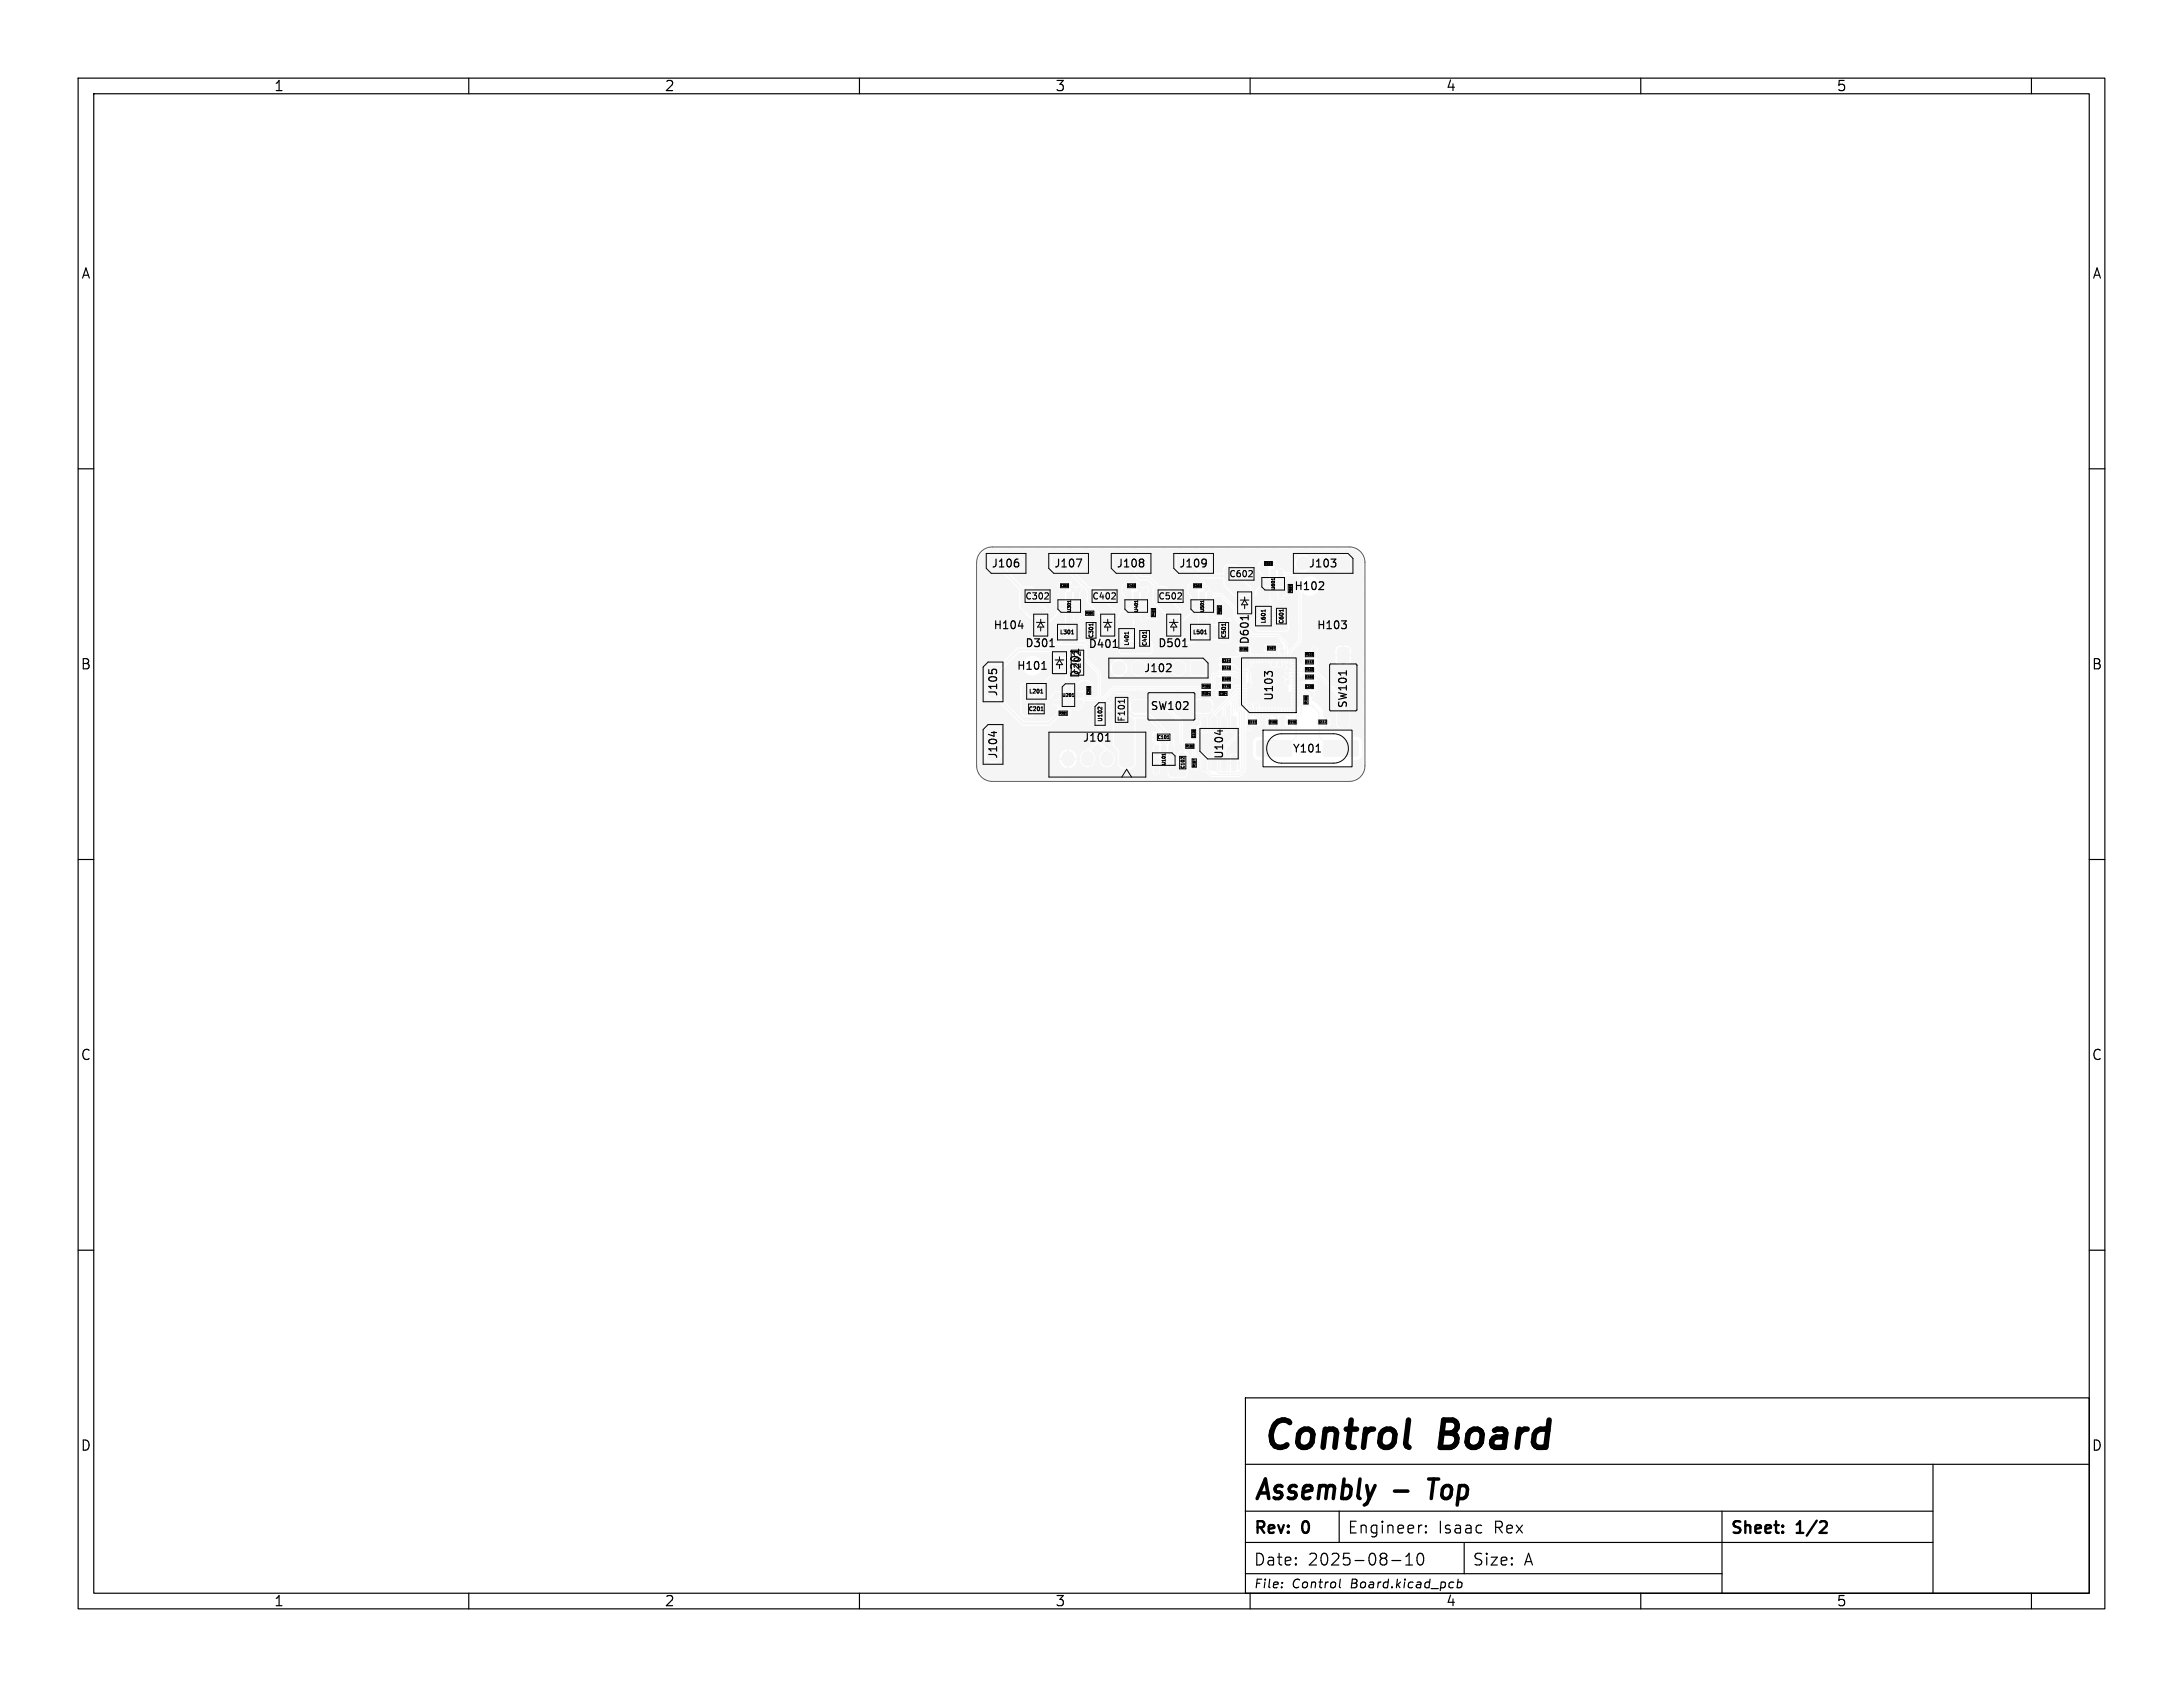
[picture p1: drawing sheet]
<svg xmlns="http://www.w3.org/2000/svg" width="279mm" height="216mm" viewBox="0 0 279 216" stroke-linecap="round" stroke-linejoin="round" font-family="sans-serif">
<defs><g id="words">
<g font-size="4.9">
<text x="161.4" y="186.4">Control</text>
<text x="184.5" y="186.4">Board</text>
</g>
<g font-size="3.5">
<text x="160.4" y="192.6">Assembly</text>
<text x="183.8" y="192.6">Top</text>
</g>
<g font-size="2.1">
<text x="160.4" y="196.7">Rev:</text>
<text x="166.8" y="196.7">0</text>
<text x="172.4" y="196.5">Engineer:</text>
<text x="184" y="196.5">Isaac</text>
<text x="191.3" y="196.5">Rex</text>
<text x="221.4" y="196.7">Sheet:</text>
<text x="230.1" y="196.7">1/2</text>
<text x="160.4" y="200.6">Date:</text>
<text x="167.4" y="200.6">2025-08-10</text>
<text x="188.4" y="200.6">Size:</text>
<text x="195" y="200.6">A</text>
</g>
<g font-size="1.8">
<text x="35" y="11.9">1</text>
<text x="85" y="11.9">2</text>
<text x="135" y="11.9">3</text>
<text x="185" y="11.9">4</text>
<text x="235" y="11.9">5</text>
<text x="10.3" y="35.9">A</text>
<text x="267.7" y="35.9">A</text>
<text x="10.3" y="85.9">B</text>
<text x="267.7" y="85.9">B</text>
<text x="10.3" y="135.9">C</text>
<text x="267.7" y="135.9">C</text>
<text x="10.3" y="185.9">D</text>
<text x="267.7" y="185.9">D</text>
<text x="35" y="205.8">1</text>
<text x="85" y="205.8">2</text>
<text x="135" y="205.8">3</text>
<text x="185" y="205.8">4</text>
<text x="235" y="205.8">5</text>
</g>
<g font-size="1.5">
<text x="160.4" y="203.5">File:</text>
<text x="165.4" y="203.5">Control</text>
<text x="173" y="203.5">Board.kicad_pcb</text>
</g>
<g font-size="1.4">
<text x="126.8" y="72.8">J106</text>
<text x="134.8" y="72.8">J107</text>
<text x="142.8" y="72.8">J108</text>
<text x="150.8" y="72.8">J109</text>
<text x="165.6" y="75.7">H102</text>
<text x="167.4" y="72.8">J103</text>
<text x="127.1" y="80.7">H104</text>
<text x="131.1" y="83">D301</text>
<text x="139.2" y="83.1">D401</text>
<text x="148.1" y="83">D501</text>
<text x="160" y="82.6" transform="rotate(-90 160 82.6)">D601</text>
<text x="168.5" y="80.7">H103</text>
<text x="127.8" y="89.2" transform="rotate(-90 127.8 89.2)">J105</text>
<text x="130.1" y="85.9">H101</text>
<text x="138.3" y="86.9" transform="rotate(-90 138.3 86.9)">D201</text>
<text x="146.3" y="86.2">J102</text>
<text x="163.1" y="89.8" transform="rotate(-90 163.1 89.8)">U103</text>
<text x="138.5" y="95.1">J101</text>
<text x="147.2" y="91.1">SW102</text>
<text x="172.6" y="90.7" transform="rotate(-90 172.6 90.7)">SW101</text>
<text x="127.8" y="97.2" transform="rotate(-90 127.8 97.2)">J104</text>
<text x="156.7" y="97.2" transform="rotate(-90 156.7 97.2)">U104</text>
<text x="165.4" y="96.5">Y101</text>
</g>
<g font-size="1.1">
<text x="131.2" y="76.9">C302</text>
<text x="139.7" y="76.9">C402</text>
<text x="148.2" y="76.9">C502</text>
<text x="157.3" y="74">C602</text>
<text x="138.5" y="86.5" transform="rotate(-90 138.5 86.5)">C202</text>
<text x="144.1" y="92.4" transform="rotate(-90 144.1 92.4)">F101</text>
</g>
<g font-size=".7">
<text x="135.6" y="81.3">L301</text>
<text x="140" y="81.7" transform="rotate(-90 140 81.7)">C301</text>
<text x="144.6" y="82.7" transform="rotate(-90 144.6 82.7)">L401</text>
<text x="146.9" y="82.7" transform="rotate(-90 146.9 82.7)">C401</text>
<text x="152.6" y="81.3">L501</text>
<text x="157" y="81.7" transform="rotate(-90 157 81.7)">C501</text>
<text x="162.1" y="79.8" transform="rotate(-90 162.1 79.8)">L601</text>
<text x="164.4" y="79.9" transform="rotate(-90 164.4 79.9)">C601</text>
<text x="131.7" y="88.8">L201</text>
<text x="131.6" y="91.1">C201</text>
<text x="141.2" y="92.4" transform="rotate(-90 141.2 92.4)">U102</text>
</g>
<g font-size=".6">
<text x="163.2" y="75.5" transform="rotate(-90 163.2 75.5)">U601</text>
<text x="137.1" y="78.4" transform="rotate(-90 137.1 78.4)">U301</text>
<text x="145.7" y="78.4" transform="rotate(-90 145.7 78.4)">U401</text>
<text x="154.2" y="78.4" transform="rotate(-90 154.2 78.4)">U501</text>
<text x="135.9" y="89.3">U201</text>
<text x="148.1" y="94.6">C101</text>
<text x="149.2" y="98" transform="rotate(-90 149.2 98)">U101</text>
<text x="151.7" y="98.4" transform="rotate(-90 151.7 98.4)">C102</text>
</g>
<g font-size=".4">
<text x="165.3" y="75.9" transform="rotate(-90 165.3 75.9)">R601</text>
<text x="138.9" y="78.7">R301</text>
<text x="147.8" y="78.9" transform="rotate(-90 147.8 78.9)">R401</text>
<text x="156.3" y="78.6" transform="rotate(-90 156.3 78.6)">R501</text>
<text x="167.1" y="84">R101</text>
<text x="153.8" y="88">R105</text>
<text x="153.8" y="89">R104</text>
<text x="167.1" y="85.9">R102</text>
<text x="135.5" y="91.5">R201</text>
<text x="151.8" y="95.7">R103</text>
<text x="167.3" y="90.1" transform="rotate(-90 167.3 90.1)">R106</text>
<text x="153" y="98.2" transform="rotate(-90 153 98.2)">R107</text>
</g>
<g font-size=".3">
<text x="135.7" y="75.1">C303</text>
<text x="144.3" y="75.1">C403</text>
<text x="152.8" y="75.1">C503</text>
<text x="161.8" y="72.3">C603</text>
<text x="158.7" y="83.3">C105</text>
<text x="162.2" y="83.1">C107</text>
<text x="139.5" y="88.9" transform="rotate(-90 139.5 88.9)">C203</text>
<text x="156" y="88.9">C104</text>
<text x="156.5" y="88">C110</text>
<text x="156.5" y="87.1">C109</text>
<text x="156.5" y="84.7">C114</text>
<text x="156.5" y="85.7">C113</text>
<text x="167.1" y="86.8">C103</text>
<text x="167.1" y="84.9">C112</text>
<text x="167.1" y="88.1">C108</text>
<text x="153" y="94.4" transform="rotate(-90 153 94.4)">C115</text>
<text x="159.8" y="92.6">C111</text>
<text x="162.4" y="92.6">C106</text>
<text x="164.9" y="92.6">C116</text>
<text x="168.8" y="92.6">C117</text>
</g>
</g></defs>
<g fill="#f5f5f5" stroke="#f5f5f5" stroke-width=".13">
<path d="M151 98l.1-.1 .7 .1v.1v.7h-.2h-.6l-.1-.2z"/>
<path d="M151 96.4h.1h.7v.2v.6l-.2 .1-.6-.1-.1-.2z"/>
<path d="M153.6 87.5h.5v.6h-.5z"/>
<path d="M154.7 87.5h.4v.6h-.4z"/>
<path d="M171 71.2h1.7v1.8h-1.7z"/>
<path d="M143.4 96.2l.2-.1 1.4 .1 .1 .2v1.4l-.1 .2-.2 .1-1.4-.1-.1-.2v-1.4z"/>
<path d="M168.6 92.1h.5v.6h-.5z"/>
<path d="M169.5 92.1h.5v.6h-.5z"/>
<path d="M155.8 78.3h.6v.5h-.6z"/>
<path d="M155.8 77.3h.6v.5h-.6z"/>
<path d="M153.6 88.5h.5v.6h-.5z"/>
<path d="M154.7 88.5h.4v.6h-.4z"/>
<path d="M135.3 91h.5v.6h-.5z"/>
<path d="M136.4 91h.4v.6h-.4z"/>
<path d="M166.9 89.9h.5v.4h-.5z"/>
<path d="M166.9 88.8h.5v.5h-.5z"/>
<path d="M151.5 95.2h.5v.6h-.5z"/>
<path d="M152.6 95.2h.4v.6h-.4z"/>
<path d="M137.1 82.8h.1h1.4l.2 .2v.8l-.3 .1h-1.3l-.2-.2z"/>
<path d="M156 81.2l.1-.1h1.1l.2 .3-.1 .6-.2 .1h-1l-.2-.2z"/>
<path d="M156 79.3l.1-.1h1.1l.2 .3-.1 .6-.2 .1h-1l-.2-.2z"/>
<path d="M130.9 87.7h1v1.5h-1z"/>
<path d="M133.4 87.7h1v1.5h-1z"/>
<path d="M157.2 84.3h.5v.5h-.5z"/>
<path d="M156.3 84.3h.4v.5h-.4z"/>
<path d="M139.1 87.6h.5v.5h-.5z"/>
<path d="M139.1 88.6h.5v.5h-.5z"/>
<path d="M159.4 82.8h.5v.5h-.5z"/>
<path d="M158.5 82.8h.5v.5h-.5z"/>
<path d="M157.2 85.2h.5v.5h-.5z"/>
<path d="M156.3 85.2h.4v.5h-.4z"/>
<path d="M142.6 71.2h1.7v1.8h-1.7z"/>
<path d="M135 87.8l1.2-.1 .1 .2v.3l-.2 .1h-1.1l-.1-.1z"/>
<path d="M135 88.7h1.2l.1 .1v.4l-.2 .1-1.1-.1-.1-.1z"/>
<path d="M135 89.7l1.2-.1 .1 .2v.3l-.2 .1h-1.1l-.1-.1z"/>
<path d="M137.3 89.7l1.2-.1v.2v.3l-.1 .1h-1.1l-.1-.1z"/>
<path d="M137.3 88.7h1.2v.1v.4l-.1 .1-1.1-.1-.1-.1z"/>
<path d="M137.3 87.8l1.2-.1v.2v.3l-.1 .1h-1.1l-.1-.1z"/>
<path d="M156.9 72.6h.8l.3 .1v1.4l-.2 .2h-.7l-.2-.1-.1-1.4z"/>
<path d="M159.9 72.6h.8l.2 .1v1.4l-.1 .2h-.7l-.3-.1v-1.4z"/>
<path d="M166.9 86.4h.5v.5h-.5z"/>
<path d="M167.8 86.4h.5v.5h-.5z"/>
<path d="M141.2 78l.2-.1 .9 .1 .1 .1-.1 .6-.2 .1-.9-.1v-.1z"/>
<path d="M141.2 81.3l.2-.1 .9 .1 .1 .1-.1 .6-.2 .1-.9-.1v-.1z"/>
<path d="M167.9 85.4h.4v.6h-.4z"/>
<path d="M166.9 85.4h.4v.6h-.4z"/>
<path d="M142.7 91.7l.2-.1h1.4l.1 .3v.8l-.2 .2h-1.4l-.1-.3z"/>
<path d="M142.7 88.9l.2-.1h1.4l.1 .3v.8l-.2 .2h-1.4l-.1-.3z"/>
<path d="M131.3 90.1l.7-.1 .2 .2v1l-.2 .2-.6 .1-.2-.2v-1z"/>
<path d="M133.2 90.1l.7-.1 .2 .2v1l-.2 .2-.6 .1-.2-.2v-1z"/>
<path d="M138.7 78.2h.5v.6h-.5z"/>
<path d="M139.8 78.2h.4v.6h-.4z"/>
<path d="M147.8 75.5l.9-.1 .2 .2v1.4l-.1 .2h-.8l-.2-.2v-1.3z"/>
<path d="M150.8 75.5l.8-.1 .3 .2v1.4l-.2 .2h-.7l-.3-.2v-1.3z"/>
<path d="M166.9 84.5h.5v.5h-.5z"/>
<path d="M167.8 84.5h.5v.5h-.5z"/>
<path d="M153.2 89.7h.2h1.5l.1 .3v1l-.3 .2-1.5-.1-.2-.3v-.9z"/>
<path d="M144.9 89.8l.3-.1h1.5l.1 .3v1l-.4 .2-1.4-.1-.2-.3z"/>
<path d="M160.9 94.9l.2-.1h4.1l.1 .2v1.6l-.2 .2h-4.1l-.1-.3v-1.5z"/>
<path d="M169.4 94.9l.2-.1h4.1l.1 .2v1.6l-.2 .2h-4.1l-.2-.3v-1.5z"/>
<path d="M159.6 92.1h.5v.6h-.5z"/>
<path d="M160.6 92.1h.4v.6h-.4z"/>
<path d="M152.5 84.7h1.7v1.7h-1.7z"/>
<path d="M130.8 75.5l.8-.1 .3 .2v1.4l-.2 .2h-.7l-.2-.2v-1.3z"/>
<path d="M133.8 75.5l.8-.1 .2 .2v1.4l-.1 .2h-.8l-.2-.2v-1.3z"/>
<path d="M149.3 93.9h.2h.6l.1 .2-.1 .7h-.2h-.6v-.2z"/>
<path d="M147.8 93.9h.1h.6l.1 .2-.1 .7h-.1h-.6l-.1-.2z"/>
<path d="M135.6 78.1l.4-.1 .2 .1v1.1l-.1 .2h-.3l-.2-.1z"/>
<path d="M136.6 78.1l.4-.1 .1 .1v1.1v.2h-.4l-.1-.1z"/>
<path d="M137.5 78.1l.4-.1 .2 .1v1.1l-.1 .2h-.4l-.1-.1z"/>
<path d="M137.5 75.8h.4l.2 .1v1l-.1 .2h-.4l-.1-.1z"/>
<path d="M136.6 75.8h.4l.1 .1v1v.2h-.4l-.1-.1z"/>
<path d="M135.6 75.8h.4l.2 .1v1l-.1 .2h-.3l-.2-.1z"/>
<path d="M166.9 87.6h.5v.5h-.5z"/>
<path d="M167.8 87.6h.5v.5h-.5z"/>
<path d="M153.9 96.7h.4l.1 .1v1.7l-.1 .1h-.3l-.2-.1z"/>
<path d="M155.1 96.7h.4l.2 .1v1.7l-.1 .1h-.4l-.1-.1z"/>
<path d="M156.4 96.7h.4l.1 .1 .1 1.7-.1 .1h-.4l-.1-.1z"/>
<path d="M157.7 96.7h.4l.1 .1v1.7l-.1 .1h-.3l-.2-.1z"/>
<path d="M157.7 91.8l.4-.1 .1 .1v1.7l-.1 .2h-.3l-.2-.1z"/>
<path d="M156.4 91.8l.4-.1 .1 .1 .1 1.7-.1 .2h-.4l-.1-.1z"/>
<path d="M155.1 91.8l.4-.1 .2 .1v1.7l-.1 .2h-.4l-.1-.1z"/>
<path d="M153.9 91.8l.4-.1 .1 .1v1.7l-.1 .2h-.3l-.2-.1z"/>
<path d="M163.3 79.4l.2-.1h1.1l.1 .3v.5l-.2 .2h-1.1l-.1-.3z"/>
<path d="M163.3 77.5l.2-.1h1.1l.1 .3v.5l-.2 .2h-1.1l-.1-.3z"/>
<path d="M152.5 93.2h.5v.5h-.5z"/>
<path d="M152.5 94.1h.5v.5h-.5z"/>
<path d="M160.9 79.6h1.5v1h-1.5z"/>
<path d="M160.9 77.1h1.5v1h-1.5z"/>
<path d="M163.2 92.1h.5v.6h-.5z"/>
<path d="M162.2 92.1h.5v.6h-.5z"/>
<path d="M126.2 85.1h1.7v1.8h-1.7z"/>
<path d="M139.4 75.5l.8-.1 .3 .2v1.4l-.2 .2h-.7l-.3-.2v-1.3z"/>
<path d="M142.3 75.5l.9-.1 .2 .2v1.4l-.1 .2h-.8l-.2-.2v-1.3z"/>
<path d="M152.7 78.1l.4-.1 .1 .1v1.1l-.1 .2h-.3l-.2-.1z"/>
<path d="M153.6 78.1l.4-.1 .2 .1v1.1l-.1 .2h-.4l-.1-.1z"/>
<path d="M154.6 78.1l.4-.1 .1 .1v1.1l-.1 .2h-.3l-.2-.1z"/>
<path d="M154.6 75.8h.4l.1 .1v1l-.1 .2h-.3l-.2-.1z"/>
<path d="M153.6 75.8h.4l.2 .1v1l-.1 .2h-.4l-.1-.1z"/>
<path d="M152.7 75.8h.4l.1 .1v1l-.1 .2h-.3l-.2-.1z"/>
<path d="M145.8 82.2h.2h1.1l.1 .2v.6l-.2 .1h-1.1l-.1-.2z"/>
<path d="M145.8 80.3h.2h1.1l.1 .2v.6l-.2 .1h-1.1l-.1-.2z"/>
<path d="M126.6 71.2h1.7v1.8h-1.7z"/>
<path d="M139 81.2l.2-.1h1l.2 .3v.6l-.3 .1h-1l-.2-.2z"/>
<path d="M139 79.3l.2-.1h1l.2 .3v.6l-.3 .1h-1l-.2-.2z"/>
<path d="M147.3 78.7h.6v.4h-.6z"/>
<path d="M147.3 77.7h.6v.4h-.6z"/>
<path d="M163 82.7h.4v.5h-.4z"/>
<path d="M162 82.7h.5v.5h-.5z"/>
<path d="M126.2 93.1h1.7v1.8h-1.7z"/>
<path d="M156.8 88.5h.5v.5h-.5z"/>
<path d="M155.8 88.5h.5v.5h-.5z"/>
<path d="M135.5 74.7h.5v.5h-.5z"/>
<path d="M136.5 74.7h.5v.5h-.5z"/>
<path d="M152.6 97.9h.5v.5h-.5z"/>
<path d="M152.6 96.9h.5v.5h-.5z"/>
<path d="M164.9 75.6h.5v.5h-.5z"/>
<path d="M164.9 74.6h.5v.4h-.5z"/>
<path d="M149.6 95.4h.5h.1v1.1l-.1 .2h-.4l-.1-.1z"/>
<path d="M148.7 95.4h.4h.1l.1 1.1-.1 .2h-.4l-.1-.1z"/>
<path d="M147.7 95.4h.5h.1v1.1l-.1 .2h-.4l-.1-.1z"/>
<path d="M147.7 97.7l.5-.1 .1 .1v1.1l-.1 .1h-.4h-.1z"/>
<path d="M149.6 97.7l.5-.1 .1 .1v1.1l-.1 .1h-.4h-.1z"/>
<path d="M137.4 80.1h.9v1.5h-.9z"/>
<path d="M134.8 80.1h1.1v1.5h-1.1z"/>
<path d="M159.7 90.7l.2 .1-.1 .8-.1-.1z"/>
<path d="M160.1 90.7l.2 .1-.1 .8-.1-.1z"/>
<path d="M160.5 90.7l.2 .1-.1 .8-.1-.1z"/>
<path d="M160.9 90.7l.2 .1-.1 .8-.1-.1z"/>
<path d="M161.3 90.7l.2 .1-.1 .8-.1-.1z"/>
<path d="M161.7 90.7l.2 .1-.1 .8-.1-.1z"/>
<path d="M162.1 90.7l.2 .1-.1 .8-.1-.1z"/>
<path d="M162.5 90.7l.2 .1-.1 .8-.1-.1z"/>
<path d="M162.9 90.7l.2 .1-.1 .8-.1-.1z"/>
<path d="M163.3 90.7l.2 .1-.1 .8-.1-.1z"/>
<path d="M163.7 90.7l.2 .1-.1 .8-.1-.1z"/>
<path d="M164.1 90.7l.2 .1v.8l-.2-.1z"/>
<path d="M164.5 90.7l.2 .1v.8l-.2-.1z"/>
<path d="M164.9 90.7l.2 .1v.8l-.2-.1z"/>
<path d="M165.4 90.2h.8l.1 .2h-.8z"/>
<path d="M165.4 89.8h.8l.1 .2h-.8z"/>
<path d="M165.4 89.4h.8l.1 .2h-.8z"/>
<path d="M165.4 89h.8l.1 .2h-.8z"/>
<path d="M165.4 88.6h.8l.1 .2h-.8z"/>
<path d="M165.4 88.2h.8l.1 .2h-.8z"/>
<path d="M165.4 87.8h.8l.1 .2h-.8z"/>
<path d="M165.4 87.4h.8l.1 .2h-.8z"/>
<path d="M165.4 87h.8l.1 .2h-.8z"/>
<path d="M165.4 86.6h.8l.1 .2h-.8z"/>
<path d="M165.4 86.2h.8l.1 .2h-.8z"/>
<path d="M165.4 85.8h.8l.1 .2h-.8z"/>
<path d="M165.4 85.4h.8l.1 .2h-.8z"/>
<path d="M165.4 85h.8l.1 .1-.8 .1z"/>
<path d="M164.9 83.8l.2 .1v.8h-.2z"/>
<path d="M164.5 83.8l.2 .1v.8h-.2z"/>
<path d="M164.1 83.8l.2 .1v.8h-.2z"/>
<path d="M163.7 83.8l.2 .1-.1 .8h-.1z"/>
<path d="M163.3 83.8l.2 .1-.1 .8h-.1z"/>
<path d="M162.9 83.8l.2 .1-.1 .8h-.1z"/>
<path d="M162.5 83.8l.2 .1-.1 .8h-.1z"/>
<path d="M162.1 83.8l.2 .1-.1 .8h-.1z"/>
<path d="M161.7 83.8l.2 .1-.1 .8h-.1z"/>
<path d="M161.3 83.8l.2 .1-.1 .8h-.1z"/>
<path d="M160.9 83.8l.2 .1-.1 .8h-.1z"/>
<path d="M160.5 83.8l.2 .1-.1 .8h-.1z"/>
<path d="M160.1 83.8l.2 .1-.1 .8h-.1z"/>
<path d="M159.7 83.8l.2 .1-.1 .8h-.1z"/>
<path d="M158.5 85h.8l.1 .1-.8 .1z"/>
<path d="M158.5 85.4h.8l.1 .2h-.8z"/>
<path d="M158.5 85.8h.8l.1 .2h-.8z"/>
<path d="M158.5 86.2h.8l.1 .2h-.8z"/>
<path d="M158.5 86.6h.8l.1 .2h-.8z"/>
<path d="M158.5 87h.8l.1 .2h-.8z"/>
<path d="M158.5 87.4h.8l.1 .2h-.8z"/>
<path d="M158.5 87.8h.8l.1 .2h-.8z"/>
<path d="M158.5 88.2h.8l.1 .2h-.8z"/>
<path d="M158.5 88.6h.8l.1 .2h-.8z"/>
<path d="M158.5 89h.8l.1 .2h-.8z"/>
<path d="M158.5 89.4h.8l.1 .2h-.8z"/>
<path d="M158.5 89.8h.8l.1 .2h-.8z"/>
<path d="M158.5 90.2h.8l.1 .2h-.8z"/>
<path d="M160.8 86.1h3.2v3.2h-3.2z"/>
<path d="M166.9 83.5h.4v.6h-.4z"/>
<path d="M167.9 83.5h.4v.6h-.4z"/>
<path d="M139.5 90.2l.5-.1 .1 .1v.8l-.1 .1h-.4l-.1-.1z"/>
<path d="M139.5 92.1h.6v.5h-.6z"/>
<path d="M141.5 92.1h.6v.5h-.6z"/>
<path d="M141.5 90.2h.6v.5h-.6z"/>
<path d="M161.6 71.8h.5v.6h-.5z"/>
<path d="M162.6 71.8h.5v.6h-.5z"/>
<path d="M135.1 82.8l.1-.1 .9 .1 .1 .1-.1 .6-.1 .1-.9-.1-.1-.1z"/>
<path d="M135.1 86.1l.1-.1 .9 .1 .1 .1-.1 .6-.1 .1-.9-.1-.1-.1z"/>
<path d="M134.7 71.2h1.6v1.8h-1.6z"/>
<path d="M157.2 87.6h.5v.5h-.5z"/>
<path d="M156.3 87.6h.4v.5h-.4z"/>
<path d="M149.7 78l.1-.1 1 .1v.1v.6l-.2 .1-.9-.1-.1-.1z"/>
<path d="M149.7 81.3l.1-.1 1 .1v.1v.6l-.2 .1-.9-.1-.1-.1z"/>
<path d="M158.8 75.1l.1-.1 .9 .1 .1 .2-.1 .6-.1 .1-.9-.1-.1-.2z"/>
<path d="M158.8 78.4h.1h.9l.1 .2-.1 .6-.1 .1-.9-.1-.1-.2z"/>
<path d="M152.6 74.7h.4v.5h-.4z"/>
<path d="M153.5 74.7h.5v.5h-.5z"/>
<path d="M144.2 78.1l.4-.1 .2 .1v1.1l-.1 .2h-.4l-.1-.1z"/>
<path d="M145.2 78.1l.4-.1 .1 .1v1.1l-.1 .2h-.3l-.2-.1z"/>
<path d="M146.1 78.1l.4-.1 .2 .1v1.1l-.1 .2h-.4l-.1-.1z"/>
<path d="M146.1 75.8h.4l.2 .1v1l-.1 .2h-.4l-.1-.1z"/>
<path d="M145.2 75.8h.4l.1 .1v1l-.1 .2h-.3l-.2-.1z"/>
<path d="M144.2 75.8h.4l.2 .1v1l-.1 .2h-.4l-.1-.1z"/>
<path d="M161.7 75.2h.4l.2 .1v1.1l-.1 .1h-.4l-.1-.1z"/>
<path d="M162.7 75.2h.4l.1 .1v1.1v.1h-.4l-.1-.1z"/>
<path d="M163.6 75.2h.4l.2 .1v1.1l-.1 .1h-.4l-.1-.1z"/>
<path d="M163.6 73l.4-.1 .2 .1v1.1l-.1 .1h-.4l-.1-.1z"/>
<path d="M162.7 73l.4-.1 .1 .1v1.1v.1h-.4l-.1-.1z"/>
<path d="M161.7 73l.4-.1 .2 .1v1.1l-.1 .1h-.4l-.1-.1z"/>
<path d="M150.6 71.2h1.8v1.8h-1.8z"/>
<path d="M171.3 82.9h1l.3 .1 .1 1.5-.2 .3-1 .1-.3-.2v-1.4z"/>
<path d="M171.3 91.1h1l.3 .1 .1 1.5-.2 .3-1 .1-.3-.2v-1.4z"/>
<path d="M143.4 82.4h1.5v1.1h-1.5z"/>
<path d="M143.4 80h1.5v1h-1.5z"/>
<path d="M154.4 80.1h1v1.5h-1z"/>
<path d="M151.9 80.1h1v1.5h-1z"/>
<path d="M132.7 78l.1-.1 .9 .1 .1 .1-.1 .6-.1 .1-.9-.1-.1-.1z"/>
<path d="M132.7 81.3l.1-.1 .9 .1 .1 .1-.1 .6-.1 .1-.9-.1-.1-.1z"/>
<path d="M144.1 74.7h.5v.5h-.5z"/>
<path d="M145.1 74.7h.4v.5h-.4z"/>
<path d="M157.2 86.6h.5v.6h-.5z"/>
<path d="M156.3 86.6h.4v.6h-.4z"/>
<path d="M165.6 92.1h.5v.6h-.5z"/>
<path d="M164.7 92.1h.5v.6h-.5z"/>
<circle cx="169.3" cy="72.1" r=".85"/>
<circle cx="166.8" cy="72.1" r=".85"/>
<circle cx="146" cy="72.1" r=".85"/>
<circle cx="150.8" cy="85.5" r=".85"/>
<circle cx="148.3" cy="85.5" r=".85"/>
<circle cx="145.7" cy="85.5" r=".85"/>
<circle cx="143.2" cy="85.5" r=".85"/>
<circle cx="127.1" cy="88.5" r=".85"/>
<circle cx="130" cy="72.1" r=".85"/>
<circle cx="127.1" cy="96.5" r=".85"/>
<circle cx="129.1" cy="80" r="2.5"/>
<circle cx="138" cy="72.1" r=".85"/>
<circle cx="154" cy="72.1" r=".85"/>
<circle cx="170.5" cy="80" r="2.5"/>
<circle cx="133.3" cy="77" r=".32"/>
<circle cx="170.6" cy="91.9" r=".33"/>
<circle cx="164.9" cy="74" r=".33"/>
<circle cx="134.3" cy="77.7" r=".32"/>
<circle cx="125.5" cy="87.9" r=".32"/>
<circle cx="145.3" cy="81.6" r=".33"/>
<circle cx="162" cy="85.2" r=".32"/>
<circle cx="125.5" cy="73.9" r=".32"/>
<circle cx="135.2" cy="77.5" r=".32"/>
<circle cx="147" cy="79.6" r=".33"/>
<circle cx="134.3" cy="74.9" r=".33"/>
<circle cx="171.1" cy="70.5" r=".32"/>
<circle cx="147.3" cy="77.3" r=".33"/>
<circle cx="136.8" cy="88.5" r=".33"/>
<circle cx="140.1" cy="87.2" r=".33"/>
<circle cx="125.5" cy="91.9" r=".32"/>
<circle cx="141" cy="70.5" r=".33"/>
<circle cx="163.1" cy="70.5" r=".32"/>
<circle cx="130.4" cy="99.4" r=".33"/>
<circle cx="136.4" cy="99.4" r=".33"/>
<circle cx="169.1" cy="70.5" r=".32"/>
<circle cx="153.2" cy="87.4" r=".32"/>
<circle cx="150.3" cy="97.1" r=".32"/>
<circle cx="132.8" cy="89.7" r=".32"/>
<circle cx="165.1" cy="70.5" r=".32"/>
<circle cx="160.8" cy="93.4" r=".32"/>
<circle cx="153.1" cy="74.2" r=".32"/>
<circle cx="139.3" cy="86.2" r=".33"/>
<circle cx="135" cy="70.5" r=".33"/>
<circle cx="170.6" cy="93" r=".33"/>
<circle cx="153.7" cy="95.2" r=".33"/>
<circle cx="159.1" cy="72" r=".33"/>
<circle cx="148.2" cy="88.7" r=".33"/>
<circle cx="134.5" cy="89.7" r=".32"/>
<circle cx="149" cy="70.5" r=".33"/>
<circle cx="125.5" cy="85.9" r=".32"/>
<circle cx="161.1" cy="70.5" r=".32"/>
<circle cx="142.1" cy="89.5" r=".33"/>
<circle cx="133" cy="70.5" r=".33"/>
<circle cx="163.3" cy="81.9" r=".33"/>
<circle cx="126.4" cy="99.3" r=".33"/>
<circle cx="145.9" cy="77.5" r=".32"/>
<circle cx="132.8" cy="91.9" r=".33"/>
<circle cx="162.4" cy="99.4" r=".32"/>
<circle cx="163.4" cy="74.6" r=".32"/>
<circle cx="139" cy="70.5" r=".33"/>
<circle cx="151.1" cy="70.5" r=".32"/>
<circle cx="125.6" cy="71.8" r=".33"/>
<circle cx="137" cy="70.5" r=".33"/>
<circle cx="129.7" cy="90.4" r=".32"/>
<circle cx="129" cy="70.5" r=".33"/>
<circle cx="153.8" cy="79.9" r=".33"/>
<circle cx="167.1" cy="70.5" r=".32"/>
<circle cx="134" cy="91.9" r=".33"/>
<circle cx="125.5" cy="93.9" r=".32"/>
<circle cx="129.7" cy="84.9" r=".32"/>
<circle cx="145" cy="77.5" r=".32"/>
<circle cx="136.8" cy="89.5" r=".32"/>
<circle cx="161.6" cy="92.9" r=".33"/>
<circle cx="154.4" cy="99.4" r=".33"/>
<circle cx="156.1" cy="74.5" r=".33"/>
<circle cx="125.5" cy="77.9" r=".32"/>
<circle cx="155.1" cy="74.9" r=".33"/>
<circle cx="137.7" cy="92.1" r=".33"/>
<circle cx="125.5" cy="75.9" r=".32"/>
<circle cx="144.4" cy="87.4" r=".33"/>
<circle cx="142.6" cy="74.1" r=".32"/>
<circle cx="174.1" cy="73.9" r=".33"/>
<circle cx="146.9" cy="87.4" r=".33"/>
<circle cx="162.9" cy="78.7" r=".32"/>
<circle cx="147" cy="70.5" r=".33"/>
<circle cx="157.3" cy="76.3" r=".33"/>
<circle cx="144.4" cy="99.4" r=".33"/>
<circle cx="153.7" cy="94.4" r=".33"/>
<circle cx="163" cy="77.1" r=".33"/>
<circle cx="138.1" cy="77.6" r=".33"/>
<circle cx="168.9" cy="87.3" r=".32"/>
<circle cx="125.5" cy="97.9" r=".32"/>
<circle cx="152.4" cy="99.4" r=".33"/>
<circle cx="164.9" cy="90.1" r=".33"/>
<circle cx="146.3" cy="74.7" r=".32"/>
<circle cx="165.7" cy="74.1" r=".33"/>
<circle cx="127" cy="70.5" r=".33"/>
<circle cx="158.7" cy="81.9" r=".33"/>
<circle cx="158.3" cy="96" r=".32"/>
<circle cx="164.1" cy="92.1" r=".33"/>
<circle cx="155.9" cy="87" r=".28"/>
<circle cx="149.6" cy="79.5" r=".32"/>
<circle cx="134" cy="83.9" r=".32"/>
<circle cx="157.9" cy="82.8" r=".32"/>
<circle cx="157.4" cy="96" r=".33"/>
<circle cx="147.7" cy="93.3" r=".32"/>
<circle cx="134.7" cy="91.2" r=".33"/>
<circle cx="161.6" cy="92.1" r=".33"/>
<circle cx="143.7" cy="74.1" r=".33"/>
<circle cx="161.4" cy="82.8" r=".33"/>
<circle cx="140.4" cy="99.4" r=".33"/>
<circle cx="145.7" cy="92.3" r=".33"/>
<circle cx="135.2" cy="75.6" r=".32"/>
<circle cx="164.3" cy="81.2" r=".32"/>
<circle cx="138.6" cy="79.7" r=".33"/>
<circle cx="138.7" cy="76.1" r=".32"/>
<circle cx="142" cy="87.7" r=".33"/>
<circle cx="159.4" cy="76.7" r=".32"/>
<circle cx="174.1" cy="91.9" r=".33"/>
<circle cx="146.4" cy="99.4" r=".33"/>
<circle cx="152" cy="87.4" r=".32"/>
<circle cx="174.1" cy="98.3" r=".32"/>
<circle cx="156.1" cy="76.8" r=".33"/>
<circle cx="136.9" cy="87.2" r=".33"/>
<circle cx="169" cy="84.7" r=".33"/>
<circle cx="174.1" cy="75.9" r=".33"/>
<circle cx="174.1" cy="77.9" r=".33"/>
<circle cx="174.1" cy="83.9" r=".33"/>
<circle cx="133.2" cy="87.1" r=".33"/>
<circle cx="155.5" cy="89.5" r=".27"/>
<circle cx="132.4" cy="99.4" r=".33"/>
<circle cx="142.8" cy="74.8" r=".33"/>
<circle cx="140.5" cy="79" r=".32"/>
<circle cx="159.1" cy="70.5" r=".32"/>
<circle cx="169.8" cy="91.5" r=".33"/>
<circle cx="155.7" cy="84.9" r=".32"/>
<circle cx="153.1" cy="70.5" r=".32"/>
<circle cx="162.5" cy="74.6" r=".32"/>
<circle cx="151.9" cy="93.4" r=".32"/>
<circle cx="170.4" cy="99.4" r=".32"/>
<circle cx="152.4" cy="90.4" r=".32"/>
<circle cx="156.4" cy="89.6" r=".27"/>
<circle cx="165.8" cy="76.4" r=".32"/>
<circle cx="165" cy="77.1" r=".32"/>
<circle cx="144.9" cy="74.1" r=".33"/>
<circle cx="174.1" cy="93.9" r=".33"/>
<circle cx="164.1" cy="86.1" r=".27"/>
<circle cx="151.3" cy="74.8" r=".33"/>
<circle cx="161.4" cy="74.6" r=".32"/>
<circle cx="160.5" cy="75" r=".32"/>
<circle cx="157.9" cy="79.8" r=".32"/>
<circle cx="128.4" cy="99.4" r=".33"/>
<circle cx="138.4" cy="99.4" r=".33"/>
<circle cx="140.1" cy="88.8" r=".33"/>
<circle cx="141.2" cy="88.5" r=".32"/>
<circle cx="148.4" cy="78.4" r=".33"/>
<circle cx="162.4" cy="93.3" r=".33"/>
<circle cx="165.2" cy="78.8" r=".33"/>
<circle cx="160.4" cy="89.4" r=".32"/>
<circle cx="141.9" cy="91.4" r=".33"/>
<circle cx="160.5" cy="72" r=".33"/>
<circle cx="136.9" cy="79.8" r=".33"/>
<circle cx="164.4" cy="99.4" r=".32"/>
<circle cx="174.1" cy="79.9" r=".33"/>
<circle cx="150.7" cy="95.9" r=".33"/>
<circle cx="153.4" cy="77.5" r=".33"/>
<circle cx="165.2" cy="82.4" r=".32"/>
<circle cx="142" cy="79.5" r=".32"/>
<circle cx="165.8" cy="80.3" r=".32"/>
<circle cx="148.4" cy="99.4" r=".33"/>
<circle cx="131" cy="70.5" r=".33"/>
<circle cx="145" cy="70.5" r=".33"/>
<circle cx="149.4" cy="87.4" r=".33"/>
<circle cx="138.8" cy="92.1" r=".33"/>
<circle cx="157" cy="78.7" r=".32"/>
<circle cx="136.6" cy="73.9" r=".33"/>
<circle cx="153.7" cy="96" r=".33"/>
<circle cx="134" cy="86.2" r=".32"/>
<circle cx="125.5" cy="81.9" r=".32"/>
<circle cx="157.1" cy="70.5" r=".32"/>
<circle cx="164.2" cy="93.1" r=".32"/>
<circle cx="134.4" cy="99.4" r=".33"/>
<circle cx="147.1" cy="94.3" r=".32"/>
<circle cx="151.9" cy="94.4" r=".32"/>
<circle cx="158.3" cy="95.2" r=".32"/>
<circle cx="155.1" cy="70.5" r=".32"/>
<circle cx="147.8" cy="80.8" r=".33"/>
<circle cx="155.7" cy="85.6" r=".32"/>
<circle cx="165.7" cy="91" r=".33"/>
<circle cx="136.6" cy="92.3" r=".32"/>
<circle cx="153.1" cy="88.7" r=".32"/>
<circle cx="139.9" cy="83.4" r=".33"/>
<circle cx="152.3" cy="96.1" r=".28"/>
<circle cx="125.5" cy="89.9" r=".32"/>
<circle cx="174.1" cy="81.9" r=".33"/>
<circle cx="168.4" cy="99.4" r=".32"/>
<circle cx="174.1" cy="85.9" r=".33"/>
<circle cx="150.7" cy="88.7" r=".33"/>
<circle cx="173.1" cy="70.6" r=".32"/>
<circle cx="160.5" cy="85.7" r=".32"/>
<circle cx="125.5" cy="83.9" r=".32"/>
<circle cx="139" cy="90.4" r=".32"/>
<circle cx="143" cy="70.5" r=".33"/>
<circle cx="147.1" cy="76.2" r=".33"/>
<circle cx="135.4" cy="73.9" r=".33"/>
<circle cx="166.4" cy="99.4" r=".32"/>
<circle cx="152" cy="77.7" r=".32"/>
<circle cx="174.1" cy="87.9" r=".33"/>
<circle cx="136.9" cy="77.6" r=".33"/>
<circle cx="160.4" cy="99.4" r=".32"/>
<circle cx="172.4" cy="99.4" r=".32"/>
<circle cx="162.8" cy="71.4" r=".33"/>
<circle cx="125.5" cy="79.9" r=".32"/>
<circle cx="143.2" cy="77.8" r=".33"/>
<circle cx="155.9" cy="87.9" r=".27"/>
<circle cx="157.1" cy="77.8" r=".33"/>
<circle cx="125.5" cy="95.9" r=".32"/>
<circle cx="150" cy="74.8" r=".32"/>
<circle cx="168.7" cy="89.6" r=".33"/>
<circle cx="154.4" cy="77.5" r=".32"/>
<circle cx="138.9" cy="77.6" r=".33"/>
<circle cx="142.4" cy="99.4" r=".33"/>
<circle cx="145.6" cy="88.7" r=".33"/>
<circle cx="148.8" cy="95" r=".27"/>
<circle cx="174.1" cy="89.9" r=".33"/>
<circle cx="168.9" cy="88.3" r=".32"/>
<circle cx="174.1" cy="71.8" r=".33"/>
<circle cx="162.8" cy="79.5" r=".33"/>
<circle cx="145.4" cy="83.1" r=".33"/>
<circle cx="162.9" cy="80.4" r=".33"/>
<circle cx="143" cy="91.1" r=".32"/>
<circle cx="138.8" cy="80.7" r=".32"/>
<circle cx="136.2" cy="75.5" r=".27"/>
<circle cx="144" cy="75.5" r=".27"/>
<circle cx="132" cy="89.6" r=".33"/>
<circle cx="145.4" cy="82.4" r=".33"/>
<circle cx="142.6" cy="90.5" r=".33"/>
<circle cx="161.5" cy="72.7" r=".27"/>
<circle cx="131.1" cy="89.6" r=".32"/>
<circle cx="157" cy="80.7" r=".33"/>
<circle cx="152.4" cy="75.6" r=".28"/>
<circle cx="155.8" cy="80.7" r=".33"/>
<circle cx="138.7" cy="87.5" r=".27"/>
<circle cx="153.2" cy="92.6" r=".27"/>
<circle cx="150.6" cy="99.1" r=".28"/>
<circle cx="150.6" cy="98" r=".27"/>
<circle cx="150.6" cy="98.5" r=".28"/>
<circle cx="163.4" cy="93.1" r=".28"/>
<circle cx="158.1" cy="87.3" r=".27"/>
<circle cx="158.1" cy="84.8" r=".27"/>
<circle cx="167.9" cy="88.8" r=".28"/>
<circle cx="159.8" cy="85.1" r=".27"/>
<circle cx="163.9" cy="82.7" r=".27"/>
<circle cx="168.3" cy="83.1" r=".28"/>
<circle cx="159.8" cy="93.1" r=".27"/>
<circle cx="166.6" cy="87.1" r=".27"/>
<circle cx="159.9" cy="87.6" r=".28"/>
<circle cx="165" cy="85.1" r=".27"/>
<circle cx="137.4" cy="75.4" r=".27"/>
<circle cx="145.9" cy="75.4" r=".27"/>
<circle cx="154.4" cy="75.4" r=".27"/>
<circle cx="163.5" cy="72.6" r=".28"/>
<circle cx="164.7" cy="86.5" r=".28"/>
<circle cx="164.8" cy="85.8" r=".28"/>
<circle cx="164.8" cy="87.3" r=".27"/>
<circle cx="160.8" cy="90.3" r=".27"/>
<circle cx="159.9" cy="90.2" r=".27"/>
<circle cx="138.4" cy="78.7" r=".27"/>
<circle cx="147" cy="78.7" r=".28"/>
<circle cx="155.4" cy="78.6" r=".27"/>
<circle cx="164.5" cy="75.8" r=".28"/>
<circle cx="138" cy="90.5" r=".27"/>
<circle cx="163" cy="85.1" r=".27"/>
<circle cx="146.6" cy="75.5" r=".27"/>
<circle cx="164.1" cy="83.3" r=".27"/>
<circle cx="138.1" cy="75.5" r=".27"/>
<circle cx="163.8" cy="85.1" r=".27"/>
</g>
<path d="M136.7 97v.2M139.2 97v.2M141.7 97v.2" fill="none" stroke="#f5f5f5" stroke-width="1.7"/>
<g fill="none" stroke="#f5f5f5" stroke-width=".15">
<path d="M136.7 74.3v.7l.7-.1M137.4 75.4v.1l-.6 .6v.3M138.1 75.5l-.3 .2v.7M139 78.5l-.2 .2h-1M145.3 74.3v.7l.8-.1 .2-.2M145.9 75.4l-.5 .5v.5M146.4 78.7a1.42 1.42 0 0 1 1 .2h.2M146.6 75.5l-.2 .2v.7M154.4 75.4l-.5 .5v.5M154.4 74.9l-.6 .1M154.8 76.4l.3-.3h1.2l1.8 1.9v1.1l2.3 2.2h3.1l1.1 1.1v1.9M156 78.6h-1.1l-.1 .1"/>
<path d="M162.8 71.4v.7h.7M163.5 72.6l-.6 .5v.5M163.9 75.8h1.2M163.9 73.6l.1-.1h1.9l.3 .3v2M166.4 76v6l-1.4 1.4v.9M135.6 89.9v1.4M137.9 89.9v.5l.1 .1M137.9 83.3l2.8 2.8v2.8l-.6 .6h-1.3l-.5-.5h-.4M140.1 88.8h-.1h-.7M140.7 88.7h.1M140.7 88.2h.1M145.8 90.4h3.3l2.1 2v2.5l.6 .6"/>
<path d="M148 96v.4l.6 .5h.8l.5-.5v-.4M151.6 98.2h1.2M155.4 90.8v.1l-.4 .5M159 88.3h-.6l-3 3v1.4M159 89.9h-.5l-.2 .2v.4l.6 .6v7.4l-.4 .4h-2.5l-.6-.5v-.7M159 89.5h-.5l-.5 .5v.6l.6 .6v2.6l-1.9 2v1.9M159 90.3l.2 .3v8l-.6 .6h-3.5l-1-.9v-.6l-.5-.6h-.8v-1.6M159 88.7h-.5l-1.8 1.8v2.2M159 89.1h-.5l-.8 .8v2.6l.2 .2M159.9 90.2l.3 .3v.6M160.8 90.3l-.2 .2v.6M161.1 91.8l-.3 .1"/>
<path d="M162.4 91.8h-.4M163 85h.1M163 84.3v.8M163.8 84.3v.8M164.1 83.4h.1M164.1 83.4h.1v.9M165.8 86.3h-.9l-.2 .2M165.8 86.7h-.6l-.3 .3v.2l-.1 .1M165.8 88.3h.5l.2 .3v2.5l-.6 .7v2.5l-1.5 1.5h-1.3M165.8 87.9h.5l.7 .7v.3l.1 .2M167.1 85.7l-.2 .2h-2l-.1-.1M167.1 83.8v.9l-.8 .8h-1l-.3-.4"/>
<path d="M167.1 90.1l.2 .2h.6l.9 .9v3.1l1.5 1.5h1.3M168.1 84.7v.1l.4 .5M168.1 86.6v1.3l.5 .5v.2M168.1 87.3h.6M168.1 85.7l3.8 3.8v2.6"/>
</g>
<g fill="none" stroke="#f5f5f5" stroke-width=".3">
<path d="M127.5 72.1l3.8 3.8M136.6 72.8l3.4 3.4M144.7 72.8l1.2 1.2h1.1l.9 .9v1.4M127.1 88.7l3.8 3.9h3.4l1.3-1.3M135.6 83.2h-5.3l-2.8 2.8M153.2 92.6l-.4 .4v.4h1.2l.1-.1v-.6M159.8 91.1v1.3M159.8 93.1h.1M159.8 92.4v.7M163.2 83l.2 .1v1.2M163.4 91.1v2M163.4 92.4h.1"/>
<path d="M163.4 93.1h.1M165.8 88.7h-.7l-.2 .2"/>
</g>
<path d="M143.7 91.1h.9l.5 .5h1.9l2.7 2.7M148.2 94.3l.8 .8v.9M163.9 82.7h-.4l-.3 .3M167.1 88l.8 .9M168.2 83.1l-.1 .1v.6" fill="none" stroke="#f5f5f5" stroke-width=".35"/>
<path d="M156.5 87.8v.5l-.4 .5" fill="none" stroke="#f5f5f5" stroke-width=".25"/>
<path d="M149.7 94.3l.2 .2v1.5" fill="none" stroke="#f5f5f5" stroke-width=".5"/>
<path d="M136.2 75.5h.1M159 85.9h.6l.3 .3v1.5l-.2 .2h-.7" fill="none" stroke="#f5f5f5" stroke-width=".2"/>
<path d="M152.6 72.7l1 1h3.6" fill="none" stroke="#f5f5f5" stroke-width=".4"/>
<path d="M140.3 95l-1.1 1.1v1M140.6 95l1.1 1.1v1M142.6 88h.1M153.9 87.8l-.2 .2h-11.2l-1.8 1.8v1.6l-.9 .9h.6l.3 .3v1l-.4 .4M153.9 88.8l-.6-.6h-10.7l-1.7 1.7v1.5l.9 .9h-.6l-.3 .3v1.1M159 86.7h-.4l-.6-.4h-2.4l-.2 .2-.1 1.7-.4 .4v.2M159 86.3h-.7l-.1-.2h-2.7l-.3 .3v.9l-.1 .4-.2 .1" fill="none" stroke="#f5f5f5" stroke-width=".13"/>
<g fill="#f5f5f5">
<path d="M157.2 85.2h.7l.6 .5 .8 .1 .1 .2h-.1l-.8 .1-.3-.2h-.9l-.1-.1z"/>
<path d="M156.7 72.6l.4-.2h1l1 .9v1l.9 1v.5l-.3 .3h-1.7l-1.3-1.2z"/>
<path d="M133.2 87.8l1.8-1.8h1l.3 .3v2.1l-1.2 .1-.6 .5-.1 .2-.9 .1-.3-.3z"/>
<path d="M143.5 82.1h3.7l.2 .2v1.1l-.2 .2h-3.7l-.2-.2v-1.1z"/>
<path d="M157.2 86.8l.2-.2h.6l.5 .4h.8l.1 .1v.5h-.1l-1.2 .1-.4 .4h-.3l-.2-.2z"/>
<path d="M165.4 87l.9-.1 .6-.6 .5 .1v.5l-.3 .4-1.6-.1z"/>
<path d="M143.7 75l.4-.3h.5l.2 .1v1.6h-.6l-.5-.5z"/>
<path d="M161.2 72.2l.4-.4h.5l.2 .1v1.7h-.6l-.5-.5z"/>
<path d="M147.7 75.4l.3-.2h1l1 .9 .1 1.1 .8 .9v.5l-.2 .3h-1.1l-1.9-1.9z"/>
<path d="M137.9 87.7l.5-.5h.9l.3 .4 .1 .5-.2 .2h-1.5l-.1-.1z"/>
<path d="M165.4 87.4h.9l.3 .1 .6-.1 .2 .2v.5l-.1 .1h-.4l-.5-.5-.9-.1z"/>
<path d="M130.6 75.5l.3-.3h1.1l.8 .9a.56 .56 0 0 1 0 .8 .51 .51 0 0 0 .5 .6l.6 .6v.6l-.3 .3h-1.7l-1.3-1.3z"/>
<path d="M161.3 75.1h1.1l.1 .2v2.8l-.2 .2h-1.2l-1.2 1.1h-1.1l-.3-.4v-1l.2-.2h.3l1.8-1.8v-.4z"/>
<path d="M139.2 75.5l.2-.2h1.3l.9 .9v1l.9 .9v.6l-.3 .3h-1l-2-2z"/>
<path d="M152.5 74.7h.5l.2 .1v1.6h-.6l-.5-.5v-.8z"/>
<path d="M154.2 80.3l.3-.2h1.2l.2 .2 .2 .1 1.3-.1v.1v1l-.3 .3h-2.7l-.2-.2z"/>
<path d="M149.5 80.4l.6-.6h1.1l1.3-1.3v-.3l.1-.2h.7v3.5l-.6 .7h-2.9l-.3-.3z"/>
<path d="M142.8 88.8h1.4l.2 .2v2.3l-.1 .2h-1.5l-.6-.6h-.5l-.2-.2-.1-.4 .1-.2h.6l.6-.5v-.6z"/>
<path d="M130.8 87.7l.2-.1h1.1l.3 .2v3.4l-.4 .4h-.9l-.3-.4z"/>
<path d="M135.5 74.7h.5l.2 .1v1.6h-.6v-.5a.54 .54 0 0 0-.1-.7z"/>
<path d="M149.6 97.7l.1-.1h1.9l.2 .3v1.3l-.2 .2h-1.8l-.2-.3z"/>
<path d="M143.8 78h1l.2 .2v2.8l-.2 .2h-1.2l-1.2 1.1h-1.1l-.3-.3v-1.1l.2-.1h.3l1.8-1.9v-.4z"/>
<path d="M142.6 91.8l.2-.2h1.8l.6 .6v5.6l-.4 .4h-1.2l-.4-.4v-1.8l-.6-.6z"/>
<path d="M134.8 82.8l.3-.2h3.5l.3 .3v.9l-.3 .3h-3.2l-.6-.6z"/>
<path d="M156.9 88.4h.6l.7-.6h1.1l.1 .1-.1 .1-1 .1-1 1-.5-.1-.1-.5z"/>
<path d="M137.4 80h.8l.2 .1 .4 .1 .5 .5h.7l.5 .5-.1 .9-.2 .2h-1l-.4-.4h-1.3l-.4-.4v-1.2z"/>
<path d="M160.8 79.4l.2-.2h3.6l.2 .2v1.1l-.2 .2h-3.6l-.2-.2z"/>
<path d="M132.4 80.5l.6-.6h1.1l1.3-1.3v-.3l.1-.2 .6-.1 .2 .2v3.3l-.7 .8h-2.9l-.3-.3z"/>
<path d="M157.1 84.3l.2-.2h1.2l.7-.7v-.5l.1-.1 .5-.1 .2 .1v2.3l-.5 .5h-.9l-.7-.6h-.6l-.2-.2z"/>
<path d="M156.9 95.8l1.7-1.6h.1v4.2l-.1 .1-.1-.1v-.6h-1.1v.9h-.3v-1.9h.3v.8h1.1v-.8l-.2-.3-.3-.1v1.2h-.2v-1.2l-.3 .1-.1 .3h-.3l-.2-.3z"/>
<path d="M163.7 91.7h.7a.17 .17 0 0 1 .2 0 .17 .17 0 0 1 .1 .2l-.2 .1-.1 .3h.4l.2 .1v.6h.2l.1 .1-.1 .3h-1.4l.1-.3-.1-.3 .1-.2h.5l.1 .3 .3 .1v-.5l-.9 .1z"/>
<path d="M160.2 84.9l.2-.1h2l.2 .1a.45 .45 0 0 0 .2 .5 .45 .45 0 0 0 .5-.1h.2a.44 .44 0 0 0 .5 .1 .44 .44 0 0 0 .2-.5 .21 .21 0 0 1 .4 .1v.4l-.2 .4 .1 .3a.58 .58 0 0 0 0 .9 .45 .45 0 0 0-.1 .5 .45 .45 0 0 0 .5 .3v.7l.4 .5v1.4l.1 .1 .6 .1v.3l-.7 .6-.1-.8-.1-.1-3.9-.1a.47 .47 0 0 0-.1-.6 .47 .47 0 0 0-.6 .1l-.1 .1a.65 .65 0 0 0-.8-.3v-1.6a.59 .59 0 0 0 .6-.8v-1.3l-.5-.4 .1-.2a.46 .46 0 0 0 .4-.6z"/>
<path d="M125.7 70.7l.6-.4 .7-.1h45.7a1.8 1.8 0 0 1 1.8 1.8v26a1.8 1.8 0 0 1-1.8 1.8h-45.7a1.8 1.8 0 0 1-1.8-1.8v-1.5h.8v.3l.3 .4 .4-.4 .1 .2-.4 .4a1.1 1.1 0 0 0 1.4 0l-.4-.4 .1-.2 .4 .4 .2-.3h7.5v.1h.6v.2h-.6a1.1 1.1 0 0 0 1 1.1v-.7h.2v.7h.2a1.1 1.1 0 0 0 .8-1.1h-.6v-.2h.6v-.1h.4v.4a1 1 0 0 0 1.2 .9 1 1 0 0 0 .8-1.3 1.3 1.3 0 0 0-.6-.9l.8-.8 .9 .8a1.15 1.15 0 0 0-.6 .9 1.02 1.02 0 0 0 1 1.3 1.02 1.02 0 0 0 1-1.3 1 1 0 0 0-.9-.9l-1-1.1v-.7l.3-.4v-1.1l.2-.2 .2 .2h.5h.2l.1-.2-.1-.5-.5-.1-.6-.6v-1h.2v.4l.3 .3 .6 .1 .4 .5-.2 .3v3.5l.6 .7v1.7l.4 .5 1.5 .1 .4-.4 .1-.3h2.1l.1 1.3 .2 .1h.4l.2-.2 .1-1.1h.9l.1 1.4 .4 .4 1.7-.1 .4-.3v-.8h.3l.3 .2h.5l.2-.2v-.4l-.2-.3h-.5l-.2 .2h-.4l-.2-.3 .2-.3 .1-.4h-1.5l.1 .6h-1l-.3 .3h-.9l-.1-.2-.2-.1h-.4l-.3 .2h-2.1v-3.6h2.1v.2h.6v-.7l-.4 .1-.2 .4h-2.1l-.1-2.1h.1h1.5l1.5 1.5v.1h-.1v.7h.6v-.2l.2 .1v.5l.2 .2 .2 .1v.2h-.1l-.4-.1v.8v.1l-.1-.1v-.8l-.2-.1 .2-.3v-.2h-1.4v.3l.3 .3-.2 .3v1.2l.1 .2h.5l.3 .3h1a.68 .68 0 0 1 .7-.3l.2-.2h.2v.1h1.5v-.2l-.2-.3-.4-.1v.6h-.2v-.6h-.2l-.3 .2-.2 .3h-.2l-.2-2.7-.2-.2h-.5l-2.3-2.3-.4-.1 .2-.7h2.1l1.8 1.9v2.4l.4 .5 .1 .4 .2 .2h.4l.2-.2v-.5l-.1-.2-.4-.1-.3-.2v-.6l1.9 .1v-.3l-.2-.1 .1-.2 1.1 .1 .2-.1v-2l-.2-.1h-.5l-.1 .2v.4l-.2 .1a.44 .44 0 0 0-.4-.1 .44 .44 0 0 0-.3 .4l-.5 .6v.4l.1 .2-.2 .4h-.8v-1.9l-1.5-1.5h2.9l.1 .4 .2 .2h.8v-.9h-1.1v.3h-2.9l-.7-.6h-2.2v-.2h5.8v.3h2.5a.69 .69 0 0 0-.6-.9h-.6v.9h-.2v-.9h-.8l-.2 .2-.1 .4h-5.8l-.2-.4-.3-.1h-1.4l-.5 .3v-.9l-.2-.2h-1.5l-.4 .2v.6l-.2 .2-.2 .2-.6 .1-.2 .3h-.2v-.3l1.7-1.6h10.4l.3 .2v.5l.1 .1h.5l.2-.2-.1-.5-.1-.2 .1-.2 .1-.5-.3-.2h-.4l-.2 .4h-11l-1.9 1.9v1.6l-.6 .6h-.4l-.2 .2v.5l.2 .1h.6l.2-.2 .2 .2v.8l-.4 .4v1l-1.1 1.1a.97 .97 0 0 0-.8 .9h-.4v-.2a1.1 1.1 0 0 0-1-.8v.7h-.2v-.7h-.2a1.1 1.1 0 0 0-.8 1h-7.5l.1-.6-.3-.5-.4 .5-.1-.2 .4-.4a1.1 1.1 0 0 0-1.4 0l.4 .4-.1 .2-.4-.5-.3 .7h-.8v-3.4h.9v1.8l.1 .1h1.9v-1.9l-.1-.1h-1.8l-.1 .1h-.9v-4.7h.9a1.06 1.06 0 0 0 1.4 1.1l3.4 3.4h3.4l1.2-1.1 .3-.1 .2-.1a.66 .66 0 0 0 1.1 0v-.2h-.4v.4h-.2v-.6h.6l-.2-.4-.2-.1v.5h-.2v-.5l-.3 .1-.2 .2-.2-.2v-.4h.4l.2-.2v-.6l-.2-.1h-1.2l-.2 .2v.4l.1 .2 .4 .1v.4l-.2 .2v.3l-.9 1h-3.1l-3.2-3.2a1.02 1.02 0 0 0-.1-1.3h2.8v3.5l.5 .4 .9 .1 .5-.6v-3.3h.6v1.1l.2 .3 1.1 .1 .7-.8h1.1l.2-.1 .1-2.2-.4-.4h-1.1l-1.9 2h-.6l-.1-.3-.3-.2h-1.2l-.3 .4h-2.8a1.01 1.01 0 0 0-1.7 .6h-.9v-3.3h.9v1.9h1.9l.1-.1v-1.1l.7-.7h2.1a1.25 1.25 0 0 0 1.7 1.3 1.25 1.25 0 0 0 .4-2.2 1.25 1.25 0 0 0-2.1 .7v.2h-2.1l1.7-1.6h4.1l.8 .7 3.1 .1 2 1.9v2.6l-.5 .5h-1.1l-.2-.2-.1-.6h.9l.3-.3v-.7l-.5-.4h-1l-.5 .4-.6 .1-.1 .2v.4l.2 .3-.2 .2v.5l.2 .3-.2 .2v.4l.1 .2 .4 .1a.45 .45 0 0 0 .5 .5 .45 .45 0 0 0 .4-.5l.2-.3v-.4h1.5l.7-.7v-2.9l-.6-.7h1.8v.4l.2 .4 .5-.4 .1 .1-.4 .4a1.1 1.1 0 0 0 1.4 0l-.4-.4 .1-.1 .4 .4 .3-.4v-.4h.4v.2a1.01 1.01 0 0 0 1.1 .9 1.01 1.01 0 0 0 .9-1.1h.6v.2a1.01 1.01 0 0 0 1.1 .9 1.01 1.01 0 0 0 .9-1.1h.5v.2a1 1 0 0 0 1.5 .7 1 1 0 0 0 0-1.7h1v1.8l.2 .1h1.8l.1-.1v-1.1h1.6v.1h.4v-.7h-.4v.1a.39 .39 0 0 1 0 .5h-1.6v-.7l-.2-.1h-1.7l-.2 .1h-1a1 1 0 0 0-1.5 .8h-.5l-.1-.2a1.01 1.01 0 0 0-1-.7 1.01 1.01 0 0 0-.9 .9h-.6v-.2a1.01 1.01 0 0 0-1.1-.7 1.01 1.01 0 0 0-.9 .9h-.4l-.3-.6-.4 .4-.1-.1 .4-.4a1.1 1.1 0 0 0-1.4 0l.4 .4-.1 .1-.5-.4-.2 .6h-1.8l-1.1-1.1h16.8v.2h.4v-.5l-.3 .1-.1 .2h-16.8l-.2-.2 .1-.3v-1l-.3-.3-3-.1 .6-.8 .1-1.3h.5v1.3l.4 .4 1.3 .1 .5 .4 1.2-.1 .2-.3v-.9l-.1-.2h.3l.1 1.1 .4 .4h1.1l.3-.2h.5v1.1l.3 .4 3.7-.1 .3-.3v-.5h10.7v.1h.4v-.5l-.3 .1-.1 .3h-10.7v-.7l-.3-.3h-3.7l-.3 .4h-.5l.9-.9 1.3-.1 .2-.3v-.5h4.2v1.4l.4 .4 3 .1 .7-.8 .1-1.3h.6v1.2l.2 .4h1.4l.2 .3 .2 .1 1.2-.1 .2-.2 .1-.6v-1.6l-3.1 .1-.4 .4h-.6v-2.2h.9v1.2l.1 .2h.5l.3-.2a.23 .23 0 0 1 0-.2 .23 .23 0 0 1 .3-.1l.1-.1 .1 .1-.1 .4-.1 .2h2l-.1-.4-.4-.2h-.4v.6h-.2v-1.2l-.2-.3h-.5l-.2 .1h-.3l-.3-.3h-.4l-.2 .2h-.9l-.2-.3h-.6l-.3 .2-.1 .5-1.2 1.1-1.1 .1-.6 .6-.1 .2h-4.2v-2.4h.8v1.2l.3 .2h.5l.2-.4h.2l.3 .2h.6l.1-.2-.1-.5-.1-.1h-.5l-.2-.2h-.3l-.1-.3-.2-.1h-.4l-.3 .2h-.8l-.2-.2h-1.1l-.6 .5-.1 .5-1.7 1.7h-.3l-.3 .4h-.3l-.4-.5a.56 .56 0 0 0-.9-.1l-.3-.4h-.4l-.3-.2-.9 .1-.3 .4h-.5l-.1-2.2h.9v1.2l.2 .2h.5l.2-.2a.22 .22 0 0 1 .4-.2l.2-.2h.4l.1-.1 .1-.6-.1-.1-.5-.1-.3 .3h-.2l-.3-.4h-.4l-.3 .2h-.9l-.3-.2h-.6l-.2 .2-.1 .5-1.1 1.1-1.1 .1-.7 .7-.1 1.5 .4 .4 .2 .1h2l-.2 .4h-4.3l-2.2 2.1h-1.9l-.1 .1h-.9v-13.1l.2-.8h1.1v1.9h1.6l2.3 2.4 .1 2.2 1.3 1.4 1.8 .1 .4-.4v-.8l-.7-.7a.36 .36 0 0 1-.3-.3 .36 .36 0 0 1 .1-.3v-.3l-.1-.5-.9-.8-1.2-.1-.3-.2h4.7v.4a.53 .53 0 0 1 .1 .7v1.1l.2 .2h.5l.3-.1 .2 .1h.4l.3-.1 .3 .1h.4l.2-.2 .1-1.2a.44 .44 0 0 0 .1-.6 .44 .44 0 0 0-.7 0l-.4-.2-.2 .1-.3-.1-.2-.1h.7l-.1-.2-.1-.2-.3-.1v.5h-.2v-.5h-.1a.3 .3 0 0 1-.5 .1h-.4l-.3 .3h-4.7l-2.1-2.1v-.7h.5v.2a1 1 0 0 0 1.6 .7 1 1 0 0 0-.1-1.7h4v1.9h2l2.5 2.5 .1 1.4 2.1 2.1h1.1l.3-.4v-.7l-.8-.8-.1-1.1-.9-.9h-1.3l-.2-.1h4.2v.9l.5 .5v.5l.3 .2h.4l.2-.1 .3 .1h.4l.3-.1 .3 .1h.5l.1-.2v-1.1a.45 .45 0 0 0 .2-.7 .45 .45 0 0 0-.7 0l-.5-.2-.1 .1-.4-.1-.1-.1h.6v-.2l-.1-.2-.3-.1v.5h-.2v-.5h-.2a.3 .3 0 0 1-.4 .1h-.6l-.5 .6h-4.2l-2.5-2.5-.3-.1v-.5h.5a1 1 0 0 0 1.5 1 1 1 0 0 0 0-1.8h4v1.9h2l1.3 1.2h1.1l.7 .8-.1 .4v1.5l2.1 2.1 1.2-.1 .3-.3v-.6l-.9-1v-1l-1-1h2.8v.9l.5 .5v.5l.2 .2h.4l.3-.1 .3 .1h.4l.2-.1 .3 .1h.4l.3-.2v-.6h.9l1.7 1.6v1.2l2.3 2.3 3.2 .1 .6 .5v.1l-.6 .2-.6 .2-.5-.2v1.1l.3-.1a.25 .25 0 0 1 .5 0v.1a.22 .22 0 0 1-.1 .2 .22 .22 0 0 1-.2 0h-2.6l-.1-.5h1.6l.2 .2 .2 .1v-.4h-.4v.1h-1.6v-.5h1.6v.2h.4v-.5l-.2 .1-.2 .2h-1.6l-.3-.1h-.6l-.4-.1v.6l-.2 .1h-.4a.52 .52 0 0 0 .5 .5l-.3 .3h-1.1l-.3 .2-.4-.2v1.5l-.2 .1h-.4v.3h-.6l-.4 .4v.9l-.1 .2a.29 .29 0 0 0-.4 .2v.5a.26 .26 0 0 1 0 .5v.5l.2 .1h.4l.2-.2h.2l.2 .2 .3 .1v-.4l-.7 .1v-.5l.2-.3v-.6l.9 .1v-.7h-.4v.1a.39 .39 0 0 1 0 .5h-.5l.1-.1v-.9l.1-.1h.3v.3h.4l.2 .2v.8l-.2 .1h-.4l-.1 .3a.39 .39 0 0 0-.4 .5h.5l.1 .1 .1 .5 .4-.2 .5 .2-1.8 1.8-.1-.1 .1-.5h-1.2v.9h.6l.5-.2a.31 .31 0 0 1-.2 .5l-.1 1.9 .3 .2h.4l.2-.2v-1.8l-.2-.4 .7-.7h.1l.1 .8-.3 .3v1.8l.2 .2h.6l.1-.2v-1.8l-.2-.3v-.9l.4-.5h.1l.1 3.5 .2 .2 .5 .1-1.7 1.7v.9l-.3 .3v1.9h-.2l-.2-.3v-1.7l-.2-.2h-.4l-.2 .2v1.9l-.1 .1-.3-.3-.1-1.7-.2-.2h-.4l-.2 .2-.1 .2h-.2l-.4-.2v-.7l.2-.2v-.5l-.2-.4 .3-.1v-.3h-1.1a.58 .58 0 0 0 .4 .5l-.2 .3v.5l.2 .2v.7l-.2 .2v.4l.2 .3h.5l.2-.2h.2l.2 .1v1l.1 .2 .5 .1 .7 .7h3.7l.8-.8v-5.2a.5 .5 0 0 0 .6-.1 .5 .5 0 0 0 .1-.6v-.1a.66 .66 0 0 0 1.1 0v-.1h.6l.2 .3 .3 .1v-.5h-.5v.1l-1-.1v.5h-.2v-1.2a.12 .12 0 0 1 .1-.1 .12 .12 0 0 1 .1 .1v.5h.4l-.1-.3-.1-.1a.17 .17 0 0 1 0-.2 .17 .17 0 0 1 .2 0h.9l-.3 .4v.2h.5l-.1-.5a.14 .14 0 0 1 .2-.1 .14 .14 0 0 1 .1 .2v1.1l.5-.2v.6h-1.5v.9h-.6a.74 .74 0 0 0-.7 .7l.1 1.9 .4 .3 .8 .1v.8h11.4v-.7l.1-.1a.96 .96 0 0 0 1.2-.4v-2a.74 .74 0 0 0-.6-.6h-.6l-.1-.9h-3.5l-.1-.3 .1-.2a.53 .53 0 0 0 .8-.4h-.4v.5h-.2v-.7h.6v-.2l-.1-.2-.3-.1v.5h-.2v-.5h-.2l-.1-.1v-.8l-1.1-1.1-.4-.1v-.1l.1-.3a.5 .5 0 0 0 .2-.8l.3-.2 .1-.3h-.4l-.2-.1v-.7l.2 .1v.5h.4a.4 .4 0 0 0-.3-.5v-.1a.4 .4 0 0 0 .3-.5h-.4v.5h-.2v-.5l.1-.1h.6l3 3v1.3a.58 .58 0 0 0-.7 .5v1.4l.2 .3 .3 .1h.9l.4-.2v-1.6a.57 .57 0 0 0-.6-.5l-.1-1.5-3.5-3.6-.2-.5 .2-.5h-.5l.1-.2h.4h2.3a.78 .78 0 0 0 1.1 .5 .69 .69 0 0 0 .9-.5v-.6h-.9v1.1h-.2v-1.1h-.9v.6h-2.3l-.2-.4 .1-.2v-.6l.2-.2h2.2v.6h2v-.8l-.2-.2-.3-.2h-.4v1.2h-.2v-1.2a.69 .69 0 0 0-.9 .6h-2.2a.45 .45 0 0 0-.5-.6 .45 .45 0 0 0-.4 .6l-.1 .3v.7l-.1 .2-.2-.2 .1-.2v-.6l-.2-.1h-.4l-.2 .2v.5l.1 .3-.1 .2v.4l-.2 .1-.3-.2h-.9l-.1-1.3 1.4-1.4v-6.2h.1a1.26 1.26 0 0 0 1.9-.1 1.26 1.26 0 0 0-.2-1.9 1.26 1.26 0 0 0-1.9 .5v-.1l-.1-.6-.4-.4-1.6-.1a.37 .37 0 0 0-.5-.5 .46 .46 0 0 0-.2-.5 .46 .46 0 0 0-.5 0h-.3l-.2-.2h3v.4l.3 .4 .4-.4 .1 .1-.4 .4 .1 .1a1.1 1.1 0 0 0 1.3-.1l-.4-.4 .1-.1 .5 .4 .2-.4v-.4h.4v.2a1 1 0 0 0 1.6 .7 1 1 0 0 0 0-1.7h1v1.8l.1 .1h1.8l.1-.1v-1.8l-.1-.1h-1.8l-.1 .1h-1.1a1.01 1.01 0 0 0-1.5 .8h-.4l-.2-.6-.5 .4-.1-.1 .4-.4a1.1 1.1 0 0 0-1.4 0l.4 .4-.1 .1-.4-.4-.3 .6h-2.3a.39 .39 0 0 0-.5-.4v.4h-.2v-.4l-.4 .1h-.7l-.5 .4v1l.4 .5 .1 .6 .1 .1 .5 .1 .3-.2 .2 .2h.4l.3-.2 .3 .2h.4l.2-.1 .1-.6h1.4l.2 .2v1.9l.2 .3v5.8l-1.3 1.3-.1-.1v-.8l-1.1-1.2h-3.2l-1.5-1.5h.1h.8l.3-.2h.5v1.1l.3 .3h3.7l.3-.3v-1.1l-.3-.3-3.7-.1-.3 .4h-.5l.9-.9 1.2-.1 .3-.2 .1-2.9h.7v1.1l.2 .2 .5 .1 .2-.2a.26 .26 0 0 1 .1-.2 .26 .26 0 0 1 .3-.1h.8l.1-.2v-.5l-.2-.1-.7 .1-.3-.1-.1-.2-.2-.2h-.4l-.3 .3h-.7l-.3-.3h-1.1l-.6 .5-.1 .5-1.6 1.7h-.4l-.2 .2-2-2h-1.1l-.2-.2-.3-.2a.44 .44 0 0 0-.2-.4 .44 .44 0 0 0-.5 0l-.3-.1-.1-.1h.6a.39 .39 0 0 0-.4-.5v.5h-.2v-.5l-.5 .2-.7-.1-.1 .1-.4 .5-3.7-.1-.1-.3-1-.9-1.2-.1-.7-.7v-.1a1.04 1.04 0 0 0 1.5-.1 1.04 1.04 0 0 0-.1-1.5l-.2-.1h4v1.8l.1 .1h1.8l1.1 1h3l.1 .8 1.4 1.4h1.7l.5-.4v-.7l-.9-.9v-1l-1.1-1.1h-1.3l-.3 .4v.7h-.1h-2.7l-.3-.2v-.1a1.02 1.02 0 0 0 1.4-.4 1.02 1.02 0 0 0-.4-1.4 1.02 1.02 0 0 0-1.4 .6l-.1 .4 .2 .4-.1 .1-.3-.3h-.3v-1.2l-.1-.1h-1.8l-.1 .1h-4a1.02 1.02 0 0 0-1.2 .3 1.02 1.02 0 0 0 0 1.3h-.1l-.4-.3h-.3v-1.3l-.1-.1h-1.8l-.1 .1h-4a1.01 1.01 0 0 0-1.5 .8h-.5v-.8l-.1-.1h-1.8l-.1 .1h-4a1 1 0 0 0-1.5 .8h-.5v-.8l-.1-.1h-1.8l-.1 .1h-1.1z"/>
</g>
<g fill="none" stroke="#000" stroke-width=".13">
<path d="M126.2 70.8h5.1v2.6h-4.4l-.7-.7zM131.2 75.5h3.2v1.6h-3.2zM132.3 78.6h1.8v2.8h-1.8zM132.6 79.7h1.1M133.2 79.7l.4 .6h-.8zM133.2 79.3v.4M133.7 76.7h.5M134.2 75.9v.3M134.2 70.8h5.1v2.6h-4.4l-.7-.7zM135.3 79.9h2.5v2h-2.5zM135.4 76.8h2.9v1.6h-2.5l-.4-.4zM135.8 74.7h.9v.5h-.9z"/>
<path d="M136.5 74.8h.2l-.1 .1M136.7 74.9v.2M137 76.9v.2M137 77h-.4h.1M138.9 78.2h1.1v.5h-1.1zM139.8 75.5h3.2v1.6h-3.2zM139.8 78.6h.1M139.9 79.8v.3M140.9 78.6h1.8v2.8h-1.8zM141.2 79.7h1.1M141.8 79.7l.4 .6h-.8zM141.8 79.3v.4"/>
<path d="M142.2 70.8h5.1v2.6h-4.4l-.7-.7zM142.3 76.7h.5M142.7 75.9v.3M144 76.8h2.9v1.6h-2.5l-.4-.4zM144.3 74.7h1v.5h-1zM145.1 74.8h.2l-.1 .1M145.2 74.9v.2M145.6 77h-.4h.1M145.6 76.9v.2M147.4 77.9h.5v1h-.5zM147.7 77.9v.2M148.2 75.5h3.2v1.6h-3.2z"/>
<path d="M149.3 78.6h1.8v2.8h-1.8zM149.7 79.7h1.1M150.2 79.7l.4 .6h-.8zM150.2 79.3v.4M150.2 70.8h5.1v2.6h-4.4l-.7-.7zM150.7 76.7h.5M151.2 75.9v.3M152.4 79.9h2.5v2h-2.5zM152.4 76.8h2.9v1.6h-2.5l-.4-.4zM152.8 74.7h1v.5h-1zM153.6 74.8h.1l-.1 .1M153.7 74.9v.2"/>
<path d="M154.1 77h-.4M154.1 76.9v.2M155.8 77.5h.5v1.1h-.5zM156 79.7h1.2v2h-1.2zM156.2 77.6v.1M156.9 79.8v.3M157.3 72.7h3.2v1.6h-3.2zM158.4 75.8h1.8v2.7h-1.8zM158.7 76.8h1.1M159.3 76.8l.4 .6h-.8zM159.3 76.4v.4M159.3 77.4v.5"/>
<path d="M159.8 73.8h.5M160.3 73.1v.3M160.7 77.6h2v2.5h-2zM161.5 73.9h2.9v1.6h-2.5l-.4-.4zM161.8 71.9h1.1v.5h-1.1zM161.9 78v.3M161.9 78.2h-.5h.1M162.6 72h.2l-.1 .1M162.8 72.1v.1M163.1 74v.2M163.1 74.1h-.4l.1 .1M163.4 77.9h1.2v2h-1.2z"/>
<path d="M164.2 78v.3M165.4 74.8h-.5v1h.5M165.5 70.8h7l.7 .7v1.9h-7.7zM125.8 85.4l.7-.7h1.9v5.1h-2.6zM126.5 92.7h1.9v5.1h-2.6v-4.4zM131.4 87.5h2.5v2h-2.5zM131.6 90.1h2v1.3h-2zM133.2 88.7h.3M133.2 80.3v.5M133.2 91h.3M133.3 88.3v-.1v.5M134.3 93.7h12.3v5.8h-12.3z"/>
<path d="M134.7 83.4h1.8v2.8h-1.8zM135.1 84.5h1.1M135.5 91h1.1v.5h-1.1zM135.6 84.5l.4 .6h-.8zM135.6 84.1v.4M135.6 85.1v.5M135.9 87.9l.4-.4h1.2v2.9h-1.6zM136.4 91.4h.1M137.1 86.4v-3.2h1.6v3.2M137.1 81.1h.3M137.2 89.1h.3M137.2 80.7l.1-.1v.5"/>
<path d="M137.3 88.8v-.1v.4M139 81.7v-2h1.3v2M139.1 87.9h.5v1h-.5zM139.3 88l-.1-.1v.2M139.4 87.9h-.1M139.4 87.9h.1M140.1 90.4l.5-.5h.8v2.9h-1.3zM141 90.5v.3l-.3-.3h-.1M141.8 80.3v.5M141.9 84.2h12.1l.6 .7v1.9h-12.7zM142.8 89.3h1.5v3.1h-1.5zM143.2 80.4h2v2.6h-2z"/>
<path d="M143.6 99.5l.6-1 .6 1M143.9 89.5v.5M144.4 80.9v.3M144.4 81h-.5l.1 .1M145.9 80.7h1.2v2h-1.2zM146.7 80.8v.3M147 88.7h5.9v.1v3.3l-.1 .1-5.8-.1-.1-.1zM147.5 96.4h2.5l.4 .4v1.2h-2.9zM148.1 93.9h1.6v.8h-1.6zM149.1 96.4v.3M149.1 96.6h-.4h.1M149.4 94.5h.2"/>
<path d="M150.2 80.3v.5M151 96.8h.8v1.6h-.8zM151.2 96.9h.1M151.6 96.9v.3M151.8 95.2h1v.6h-1zM152.5 93.4h.5v1h-.5zM152.6 97.1h.5v1.1h-.5zM152.6 95.4h.1v.1M152.6 93.5v.1M152.7 95.5v.1M152.8 93.5h-.1M152.8 93.5h.1"/>
<path d="M152.9 93.5h.1M153 97.3l-.3-.1v.2M153.6 93.2h4.9v3.9h-4l-.9-.9zM153.9 87.6h1v.5h-1zM153.9 88.5h1v.5h-1zM154.2 81.1h.2M154.3 80.7v-.1v.5M154.7 88.8h.1M154.8 87.8v.1M156 88.5h1v.5h-1zM156.5 87.6h1v.5h-1zM156.5 86.6h1v.6h-1z"/>
<path d="M156.5 84.3h1v.5h-1zM156.5 85.2h1v.5h-1zM156.8 88.8h.2M157.3 85.3h.1l-.1 .1M157.3 84.6h.1M157.4 86.8h.1M157.4 86.8v.1M157.4 87.7v.2M157.4 86.9h.1M157.4 85.5v.1M157.4 86.9v.1M158.7 82.8v.5h1v-.5"/>
<path d="M158.9 84.2h7v7h-6l-1-1zM159.5 82.9h.1M159.6 83v.2M159.8 92.2h1v.5h-1zM160.6 92.5h.1M161.6 93.4h11.4v4.7h-11.4zM162.2 82.7h1v.5h-1zM162.4 92.2h1v.5h-1zM162.7 94.5a1.88 1.88 0 0 1 1.3-.6h6.7a1.88 1.88 0 0 1 1.9 1.9 1.88 1.88 0 0 1-1.9 1.9h-6.7a1.88 1.88 0 0 1-1.7-1.2 1.88 1.88 0 0 1 .4-2zM163 82.8h.2l-.1 .3M163.4 92.4h.1M163.4 92.4v.1"/>
<path d="M164.9 92.2h1v.5h-1zM165.8 92.4v.1M166.9 89.1h.5v1h-.5zM167.1 83.5h1v.5h-1zM167.1 85.4h1v.6h-1zM167.1 86.4h1v.5h-1zM167.1 84.5h1v.5h-1zM167.1 87.6h1v.5h-1zM167.1 89.1h.1M167.9 86.5h.1v.1M167.9 83.9h.2M168 84.6h.1"/>
<path d="M168 86.6v.1M168 84.6l-.1 .2h.1M168 87.9v.1M168 87.8h.1M168 85.6h.1M168.1 85.6l-.2 .2h.2M168.8 92.2h1v.5h-1zM169.6 92.3h.1l-.1 .2M170.2 85h3.3l.2 .1v5.7l-.1 .2h-3.3l-.1-.1z"/>
</g>
<g fill="none" stroke="#000" stroke-width=".15">
<path d="M10 10h259.4v195.9h-259.4zM12 12h255.4v191.9h-255.4zM60 10v2M110 10v2M160 10v2M210 10v2M260 10v2M10 60h2M130.1 71.6h.2M130.2 71.9l.2 .2v.3l-.2 .2M137.8 71.6h.6l-.4 1M146.2 71.6l.2 .1-.2 .3 .2 .2v.2l-.2 .2"/>
<path d="M154.2 71.6l.1 .1a.84 .84 0 0 1-.1 .8M154.4 72l-.2 .2M159.8 78.8v.5M169.3 74.5l.1 .1v.3l-.6 .6h.6M170.3 71.6h.7l-.4 .3M170.9 72l.1 .1-.1 .4M171.7 79.5h.6l-.3 .3M172.2 79.9l.1 .1-.1 .4M267.4 60h2M126.6 85.7v.5M126.9 85.8l.2-.1h.3l.2 .1M127.2 93.6v.6"/>
<path d="M130.3 80.1h.7M133.3 85.7h.6M133.5 84.8l.1-.1v1M134.4 82.8h.5M138.1 83.1v.5M141.5 94.9h.6M141.7 94l.1-.1v1M142.5 82.9h.5M149.7 85l.2 .1-.1 .3-.5 .6h.6M151.4 82.8h.5M156.1 93.4v.6M162.2 86.3l-.3-.4v.7"/>
<path d="M162.3 86l.1-.1 .4 .1M168.4 96.2h.6M172.3 85.8v.6M10 110h2M267.4 110h2M10 160h2M159.4 178.9h108v25h-108zM267.4 160h2M159.4 197.4h88M159.4 193.4h88M159.4 187.4h108M171.4 193.4v4"/>
<path d="M178.1 199.7h1.2M179.9 199.2l.5-.4v1.5M181.5 198.9a.36 .36 0 0 1 .4-.1 .36 .36 0 0 1 .2 .3 .77 .77 0 0 1-.4 1.2 .91 .91 0 0 1-.2-1.4zM181.9 195.2h.1M182.5 196l.1 .1-.1 .1M182.5 196l-.1 .1 .1 .1M182.5 195.3v.1M182.5 196v.2M182.5 195.3h.1l-.1 .1M182.5 195.3h-.1l.1 .1M187.4 197.5v3.9M220.4 193.4v10.5"/>
<path d="M247.4 187.4v16.5M60 203.9v2M110 203.9v2M159.4 201.4h61M160 203.9v2M164.1 202.5v.1M171.5 202.1l-.1 .9 .2 .2M179.9 200.3h.9M186 202.5h.1M186.6 202.5h.4l.1 .2v.3a.4 .4 0 0 1-.6 .1M186.6 202.1l-.1 1.1M210 203.9v2"/>
<path d="M260 203.9v2"/>
</g>
<path d="M233.5 194.7a.41 .41 0 0 1 .2 .6l-.8 .9h.9" fill="none" stroke="#000" stroke-width=".3"/>
<path d="M178.5 190.8h1.7M182.9 189.3h1.2" fill="none" stroke="#000" stroke-width=".45"/>
<path d="M125.6 70.6a2 2 0 0 1 1.4-.6h45.7a2 2 0 0 1 2 2v26a2 2 0 0 1-2 2h-45.7a2 2 0 0 1-2-2v-26a2 2 0 0 1 .6-1.4z" fill="none" stroke="#575757" stroke-width=".13"/>
<use href="#words"/>
</svg>
